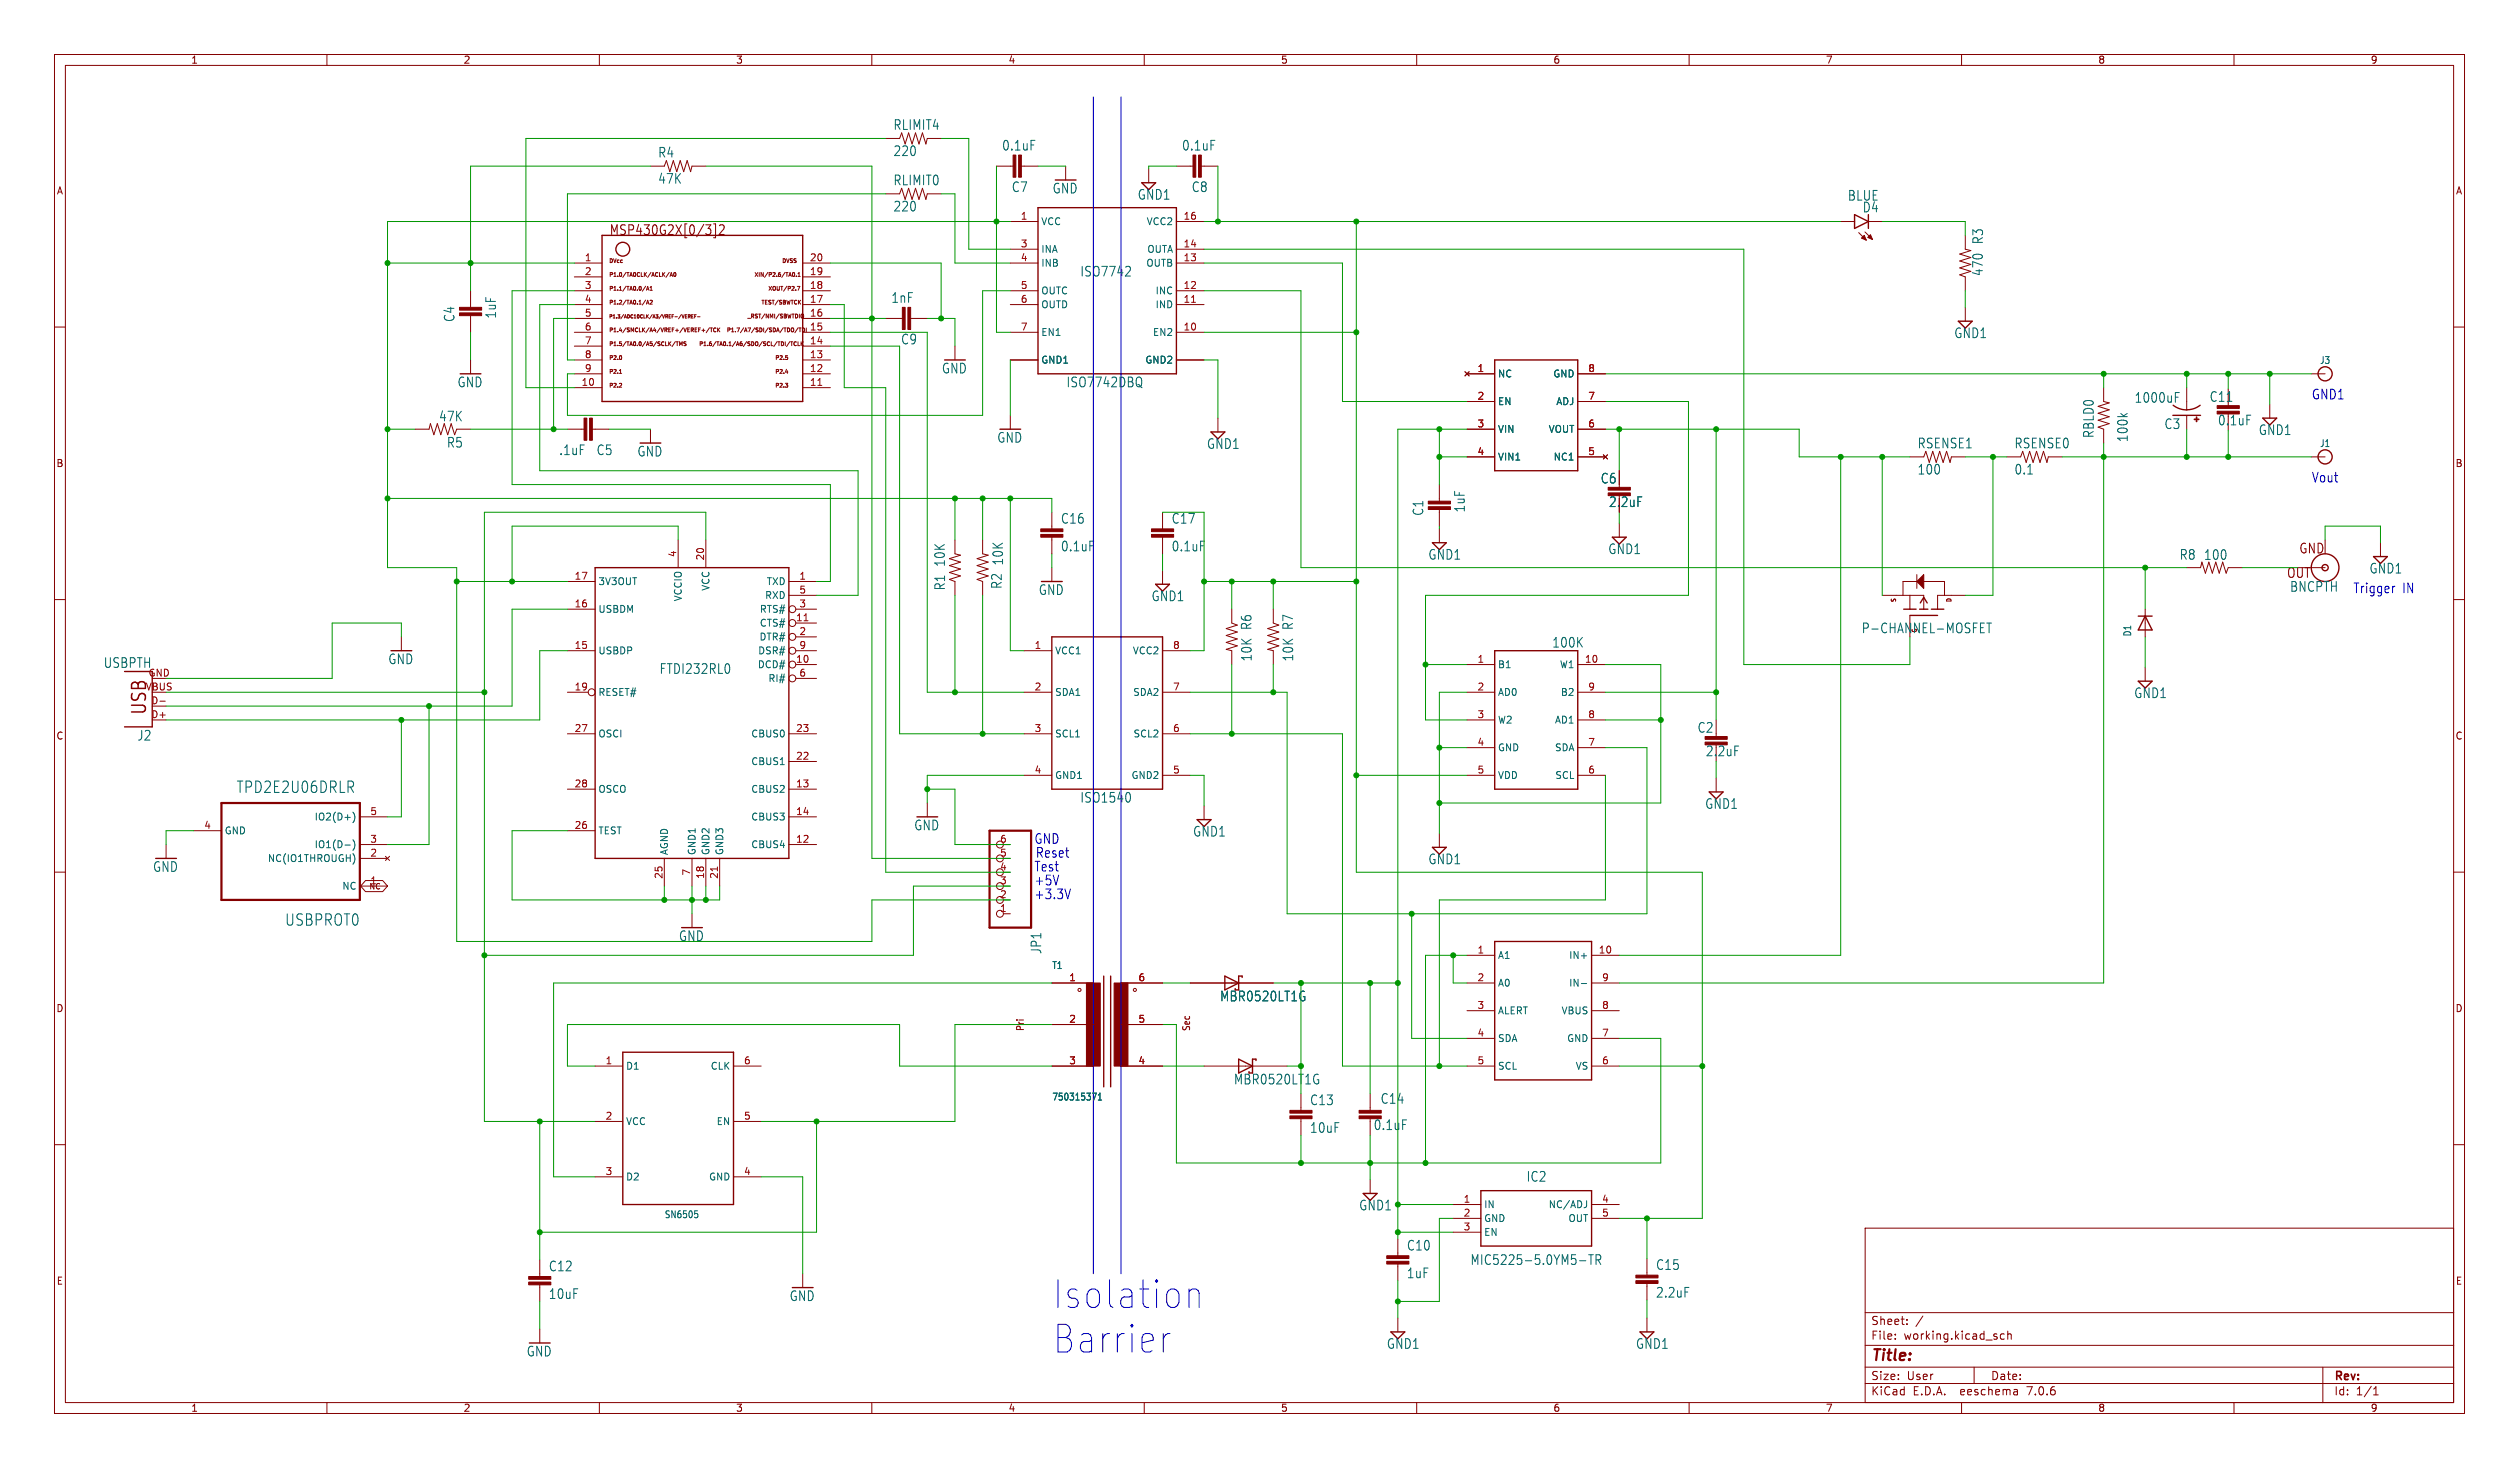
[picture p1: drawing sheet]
<svg xmlns="http://www.w3.org/2000/svg" width="462mm" height="269mm" viewBox="0 0 462 269" stroke-linecap="round" stroke-linejoin="round" font-family="sans-serif">
<defs><g id="words">
<g font-size="7.1" fill="#0000c2">
<text x="193" y="240.5">Isolation</text>
<text x="193" y="248.7">Barrier</text>
</g>
<text font-size="3.5" fill="#840000" x="27.2" y="131.3" transform="rotate(-90 27.2 131.3)">USB</text>
<g font-size="2.9" fill="#006464">
<text x="43.3" y="145.7">TPD2E2U06DRLR</text>
<text x="52.2" y="170">USBPROT0</text>
</g>
<text font-size="2.8" fill="#840000" x="343.3" y="250.2">Title:</text>
<g font-size="2.5" fill="#006464">
<text x="120.7" y="29.1">R4</text>
<text x="163.9" y="24">RLIMIT4</text>
<text x="163.9" y="28.8">220</text>
<text x="183.8" y="27.8">0.1uF</text>
<text x="216.8" y="27.8">0.1uF</text>
<text x="120.7" y="33.9">47K</text>
<text x="163.9" y="34.2">RLIMIT0</text>
<text x="185.6" y="35.5">C7</text>
<text x="193.1" y="35.7">GND</text>
<text x="218.6" y="35.5">C8</text>
<text x="163.9" y="39">220</text>
<text x="208.7" y="36.8">GND1</text>
<text x="339" y="37">BLUE</text>
<text x="341.8" y="39.2">D4</text>
<text x="364.2" y="44.9" transform="rotate(-90 364.2 44.9)">R3</text>
<text x="198.2" y="50.9">ISO7742</text>
<text x="364.1" y="50.7" transform="rotate(-90 364.1 50.7)">470</text>
<text x="83.6" y="59.2" transform="rotate(-90 83.6 59.2)">C4</text>
<text x="91.2" y="58.5" transform="rotate(-90 91.2 58.5)">1uF</text>
<text x="163.5" y="55.8">1nF</text>
<text x="165.3" y="63.4">C9</text>
<text x="358.6" y="62.2">GND1</text>
<text x="83.9" y="71.3">GND</text>
<text x="172.8" y="68.7">GND</text>
<text x="195.6" y="71.3">ISO7742DBQ</text>
<text x="80.5" y="77.5">47K</text>
<text x="391.7" y="74.1">1000uF</text>
<text x="405.4" y="73.9">C11</text>
<text x="81.9" y="82.3">R5</text>
<text x="102.5" y="83.7">.1uF</text>
<text x="109.4" y="83.7">C5</text>
<text x="116.9" y="84">GND</text>
<text x="182.9" y="81.4">GND</text>
<text x="221.4" y="82.6">GND1</text>
<text x="351.8" y="82.5">RSENSE1</text>
<text x="369.6" y="82.5">RSENSE0</text>
<text x="384.5" y="80.5" transform="rotate(-90 384.5 80.5)">RBLD0</text>
<text x="390.7" y="81.2" transform="rotate(-90 390.7 81.2)">100k</text>
<text x="397.1" y="78.9">C3</text>
<text x="407" y="78.2">0.1uF</text>
<text x="414.5" y="80">GND1</text>
<text x="293.7" y="88.9">C6</text>
<text x="351.8" y="87.3">100</text>
<text x="369.6" y="87.3">0.1</text>
<text x="261.4" y="94.7" transform="rotate(-90 261.4 94.7)">C1</text>
<text x="269" y="94.1" transform="rotate(-90 269 94.1)">1uF</text>
<text x="194.6" y="96.3">C16</text>
<text x="194.6" y="101.4">0.1uF</text>
<text x="214.9" y="96.3">C17</text>
<text x="214.9" y="101.4">0.1uF</text>
<text x="295.1" y="101.9">GND1</text>
<text x="173.6" y="104.1" transform="rotate(-90 173.6 104.1)">10K</text>
<text x="184.3" y="103.8" transform="rotate(-90 184.3 103.8)">10K</text>
<text x="262.1" y="102.9">GND1</text>
<text x="399.9" y="102.9">R8</text>
<text x="404.4" y="102.9">100</text>
<text x="419.6" y="106.3">OUT</text>
<text x="434.8" y="105.4">GND1</text>
<text x="173.7" y="108.4" transform="rotate(-90 173.7 108.4)">R1</text>
<text x="184.1" y="108.1" transform="rotate(-90 184.1 108.1)">R2</text>
<text x="190.6" y="109.4">GND</text>
<text x="211.3" y="110.5">GND1</text>
<text x="420.2" y="108.8">BNCPTH</text>
<text x="229.9" y="115.7" transform="rotate(-90 229.9 115.7)">R6</text>
<text x="237.5" y="115.7" transform="rotate(-90 237.5 115.7)">R7</text>
<text x="284.8" y="119">100K</text>
<text x="341.6" y="116.4">P-CHANNEL-MOSFET</text>
<text x="19" y="122.7">USBPTH</text>
<text x="71.2" y="122.1">GND</text>
<text x="121" y="123.8">FTDI232RL0</text>
<text x="229.9" y="121.4" transform="rotate(-90 229.9 121.4)">10K</text>
<text x="237.5" y="121.4" transform="rotate(-90 237.5 121.4)">10K</text>
<text x="391.6" y="128.3">GND1</text>
<text x="25.1" y="136.1">J2</text>
<text x="311.5" y="134.6">C2</text>
<text x="313" y="139">2.2uF</text>
<text x="198.2" y="147.5">ISO1540</text>
<text x="312.9" y="148.6">GND1</text>
<text x="167.7" y="152.5">GND</text>
<text x="218.9" y="153.7">GND1</text>
<text x="28" y="160.2">GND</text>
<text x="262.1" y="158.8">GND1</text>
<text x="124.5" y="172.9">GND</text>
<text x="191.3" y="175.1" transform="rotate(-90 191.3 175.1)">JP1</text>
<text x="223.8" y="183.9">MBR0520LT1G</text>
<text x="226.4" y="199.2">MBR0520LT1G</text>
<text x="240.3" y="203">C13</text>
<text x="253.3" y="202.7">C14</text>
<text x="240.3" y="208">10uF</text>
<text x="252" y="207.5">0.1uF</text>
<text x="280.1" y="217">IC2</text>
<text x="249.4" y="222.3">GND1</text>
<text x="100.6" y="233.4">C12</text>
<text x="258.1" y="229.6">C10</text>
<text x="269.8" y="232.3">MIC5225-5.0YM5-TR</text>
<text x="303.8" y="233.2">C15</text>
<text x="100.6" y="238.5">10uF</text>
<text x="144.8" y="238.9">GND</text>
<text x="258.1" y="234.7">1uF</text>
<text x="303.8" y="238.3">2.2uF</text>
<text x="96.6" y="249.1">GND</text>
<text x="254.4" y="247.7">GND1</text>
<text x="300.2" y="247.7">GND1</text>
</g>
<g font-size="2.5" fill="#840000">
<text x="111.8" y="43.4">MSP430G2X[0/3]2</text>
<text x="295.2" y="93.2">2.2uF</text>
<text x="421.9" y="101.8">GND</text>
</g>
<g font-size="2.5" fill="#0000c2">
<text x="424.2" y="73.4">GND1</text>
<text x="424.2" y="88.7">Vout</text>
<text x="431.8" y="109">Trigger</text>
<text x="440.9" y="109">IN</text>
<text x="189.7" y="154.9">GND</text>
<text x="189.7" y="160">Test</text>
<text x="190" y="157.5">Reset</text>
<text x="189.7" y="165.1">+3.3V</text>
<text x="189.7" y="162.6">+5V</text>
</g>
<g font-size="2.1" fill="#840000">
<text x="343.3" y="246">File:</text>
<text x="343.3" y="243.3">Sheet:</text>
<text x="349.4" y="246">working.kicad_sch</text>
<text x="343.3" y="256.2">KiCad</text>
<text x="343.3" y="253.4">Size:</text>
<text x="350" y="253.4">User</text>
<text x="351" y="256.2">E.D.A.</text>
<text x="359.9" y="256.2">eeschema</text>
<text x="365.3" y="253.4">Date:</text>
<text x="372.3" y="256.2">7.0.6</text>
<text x="428.3" y="253.6">Rev:</text>
<text x="428.3" y="256.2">Id:</text>
<text x="432.4" y="256.2">1/1</text>
</g>
<g font-size="1.8" fill="#840000">
<text x="35" y="11.9">1</text>
<text x="85" y="11.9">2</text>
<text x="135" y="11.9">3</text>
<text x="185" y="11.9">4</text>
<text x="235" y="11.9">5</text>
<text x="285" y="11.9">6</text>
<text x="335" y="11.9">7</text>
<text x="385" y="11.9">8</text>
<text x="435" y="11.9">9</text>
<text x="10.3" y="35.9">A</text>
<text x="450.6" y="35.9">A</text>
<text x="10.3" y="85.9">B</text>
<text x="450.6" y="85.9">B</text>
<text x="10.3" y="135.9">C</text>
<text x="450.6" y="135.9">C</text>
<text x="67.9" y="162.3">1</text>
<text x="10.3" y="185.9">D</text>
<text x="450.6" y="185.9">D</text>
<text x="188.1" y="189.3" transform="rotate(-90 188.1 189.3)">Pri</text>
<text x="218.6" y="189.3" transform="rotate(-90 218.6 189.3)">Sec</text>
<text x="10.3" y="235.9">E</text>
<text x="450.6" y="235.9">E</text>
<text x="35" y="259.2">1</text>
<text x="85" y="259.2">2</text>
<text x="135" y="259.2">3</text>
<text x="185" y="259.2">4</text>
<text x="235" y="259.2">5</text>
<text x="285" y="259.2">6</text>
<text x="335" y="259.2">7</text>
<text x="385" y="259.2">8</text>
<text x="435" y="259.2">9</text>
</g>
<g font-size="1.8" fill="#a90000">
<text x="187.3" y="40.4">1</text>
<text x="217.1" y="40.4">16</text>
<text x="187.3" y="45.5">3</text>
<text x="217.1" y="45.5">14</text>
<text x="107.2" y="48">1</text>
<text x="107.2" y="50.5">2</text>
<text x="107.2" y="53.1">3</text>
<text x="148.5" y="53.1">18</text>
<text x="148.5" y="50.5">19</text>
<text x="148.5" y="48">20</text>
<text x="187.3" y="48">4</text>
<text x="187.3" y="53.1">5</text>
<text x="217.1" y="53.1">12</text>
<text x="217.1" y="48">13</text>
<text x="107.2" y="55.6">4</text>
<text x="107.2" y="58.2">5</text>
<text x="148.5" y="58.2">16</text>
<text x="148.5" y="55.6">17</text>
<text x="187.3" y="55.6">6</text>
<text x="217.1" y="55.6">11</text>
<text x="107.2" y="60.7">6</text>
<text x="107.2" y="63.2">7</text>
<text x="107.2" y="65.8">8</text>
<text x="148.5" y="65.8">13</text>
<text x="148.5" y="63.2">14</text>
<text x="148.5" y="60.7">15</text>
<text x="187.3" y="60.7">7</text>
<text x="217.1" y="60.7">10</text>
<text x="106.6" y="70.9">10</text>
<text x="107.2" y="68.3">9</text>
<text x="148.5" y="70.9">11</text>
<text x="148.5" y="68.3">12</text>
<text x="271.1" y="68.3">1</text>
<text x="291.4" y="68.3">8</text>
<text x="271.1" y="73.4">2</text>
<text x="291.4" y="73.4">7</text>
<text x="271.1" y="78.5">3</text>
<text x="271.1" y="83.6">4</text>
<text x="291.4" y="83.6">5</text>
<text x="291.4" y="78.5">6</text>
<text x="105.4" y="106.4">17</text>
<text x="124.2" y="102.3" transform="rotate(-90 124.2 102.3)">4</text>
<text x="129.3" y="102.9" transform="rotate(-90 129.3 102.9)">20</text>
<text x="146.6" y="106.4">1</text>
<text x="105.4" y="111.5">16</text>
<text x="146.6" y="111.5">3</text>
<text x="146.6" y="109">5</text>
<text x="105.4" y="119.1">15</text>
<text x="146" y="114">11</text>
<text x="146.6" y="116.6">2</text>
<text x="146.6" y="119.1">9</text>
<text x="189.8" y="119.1">1</text>
<text x="215.2" y="119.1">8</text>
<text x="27.2" y="124.2">GND</text>
<text x="146" y="121.7">10</text>
<text x="146.6" y="124.2">6</text>
<text x="271.1" y="121.7">1</text>
<text x="290.8" y="121.7">10</text>
<text x="26.7" y="126.7">VBUS</text>
<text x="27.7" y="131.8">D+</text>
<text x="27.7" y="129.3">D-</text>
<text x="105.4" y="126.7">19</text>
<text x="189.8" y="126.7">2</text>
<text x="215.2" y="126.7">7</text>
<text x="271.1" y="126.7">2</text>
<text x="271.1" y="131.8">3</text>
<text x="291.4" y="131.8">8</text>
<text x="291.4" y="126.7">9</text>
<text x="105.4" y="134.4">27</text>
<text x="146" y="134.4">23</text>
<text x="189.8" y="134.4">3</text>
<text x="215.2" y="134.4">6</text>
<text x="271.1" y="136.9">4</text>
<text x="291.4" y="136.9">7</text>
<text x="146" y="139.4">22</text>
<text x="189.8" y="142">4</text>
<text x="215.2" y="142">5</text>
<text x="271.1" y="142">5</text>
<text x="291.4" y="142">6</text>
<text x="67.9" y="149.6">5</text>
<text x="105.4" y="144.5">28</text>
<text x="146" y="144.5">13</text>
<text x="146" y="149.6">14</text>
<text x="37.4" y="152.1">4</text>
<text x="67.9" y="154.7">3</text>
<text x="105.4" y="152.1">26</text>
<text x="146" y="154.7">12</text>
<text x="183.4" y="154.7">6</text>
<text x="67.9" y="157.2">2</text>
<text x="121.7" y="161.3" transform="rotate(-90 121.7 161.3)">25</text>
<text x="126.7" y="160.7" transform="rotate(-90 126.7 160.7)">7</text>
<text x="129.3" y="161.3" transform="rotate(-90 129.3 161.3)">18</text>
<text x="131.8" y="161.3" transform="rotate(-90 131.8 161.3)">21</text>
<text x="183.4" y="159.8">4</text>
<text x="183.4" y="157.2">5</text>
<text x="183.4" y="167.4">1</text>
<text x="183.4" y="164.8">2</text>
<text x="183.4" y="162.3">3</text>
<text x="271.1" y="175">1</text>
<text x="293.3" y="175">10</text>
<text x="196.1" y="180.1">1</text>
<text x="208.8" y="180.1">6</text>
<text x="271.1" y="180.1">2</text>
<text x="271.1" y="185.2">3</text>
<text x="293.9" y="185.2">8</text>
<text x="293.9" y="180.1">9</text>
<text x="196.1" y="187.7">2</text>
<text x="208.8" y="187.7">5</text>
<text x="271.1" y="190.2">4</text>
<text x="293.9" y="190.2">7</text>
<text x="111.1" y="195.3">1</text>
<text x="136.5" y="195.3">6</text>
<text x="196.1" y="195.3">3</text>
<text x="208.8" y="195.3">4</text>
<text x="271.1" y="195.3">5</text>
<text x="293.9" y="195.3">6</text>
<text x="111.1" y="205.5">2</text>
<text x="136.5" y="205.5">5</text>
<text x="111.1" y="215.6">3</text>
<text x="136.5" y="215.6">4</text>
<text x="268.5" y="220.7">1</text>
<text x="293.9" y="220.7">4</text>
<text x="268.5" y="223.3">2</text>
<text x="268.5" y="225.8">3</text>
<text x="293.9" y="223.3">5</text>
</g>
<g font-size="1.8" fill="#006464">
<text x="191" y="41.5">VCC</text>
<text x="210.4" y="41.5">VCC2</text>
<text x="191" y="46.6">INA</text>
<text x="210.5" y="46.6">OUTA</text>
<text x="191" y="49.1">INB</text>
<text x="210.3" y="49.1">OUTB</text>
<text x="191" y="54.2">OUTC</text>
<text x="191" y="56.7">OUTD</text>
<text x="212" y="56.7">IND</text>
<text x="212" y="54.2">INC</text>
<text x="191" y="61.8">EN1</text>
<text x="211.5" y="61.8">EN2</text>
<text x="191" y="66.9">GND1</text>
<text x="210.1" y="66.9">GND2</text>
<text x="274.8" y="69.4">NC</text>
<text x="285" y="69.4">GND</text>
<text x="425.7" y="67">J3</text>
<text x="274.8" y="74.5">EN</text>
<text x="285.5" y="74.5">ADJ</text>
<text x="274.8" y="79.6">VIN</text>
<text x="284.1" y="79.6">VOUT</text>
<text x="425.7" y="82.2">J1</text>
<text x="274.8" y="84.7">VIN1</text>
<text x="285" y="84.7">NC1</text>
<text x="109.7" y="107.5">3V3OUT</text>
<text x="140.6" y="107.5">TXD</text>
<text x="109.7" y="112.6">USBDM</text>
<text x="125.3" y="110.4" transform="rotate(-90 125.3 110.4)">VCCIO</text>
<text x="130.4" y="108.5" transform="rotate(-90 130.4 108.5)">VCC</text>
<text x="139.4" y="112.6">RTS#</text>
<text x="140.3" y="110.1">RXD</text>
<text x="139.3" y="117.7">DTR#</text>
<text x="139.4" y="115.2">CTS#</text>
<text x="391.3" y="116.9" transform="rotate(-90 391.3 116.9)">D1</text>
<text x="109.7" y="120.2">USBDP</text>
<text x="139" y="122.8">DCD#</text>
<text x="139" y="120.2">DSR#</text>
<text x="140.9" y="125.3">RI#</text>
<text x="193.5" y="120.2">VCC1</text>
<text x="207.8" y="120.2">VCC2</text>
<text x="274.8" y="122.8">B1</text>
<text x="286.2" y="122.8">W1</text>
<text x="109.7" y="127.9">RESET#</text>
<text x="193.5" y="127.9">SDA1</text>
<text x="207.9" y="127.9">SDA2</text>
<text x="274.8" y="127.9">AD0</text>
<text x="286.4" y="127.9">B2</text>
<text x="109.7" y="135.5">OSCI</text>
<text x="137.8" y="135.5">CBUS0</text>
<text x="193.5" y="135.5">SCL1</text>
<text x="207.9" y="135.5">SCL2</text>
<text x="274.8" y="132.9">W2</text>
<text x="285.3" y="132.9">AD1</text>
<text x="137.8" y="140.6">CBUS1</text>
<text x="193.5" y="143.1">GND1</text>
<text x="207.6" y="143.1">GND2</text>
<text x="274.8" y="138">GND</text>
<text x="274.8" y="143.1">VDD</text>
<text x="285.3" y="138">SDA</text>
<text x="285.3" y="143.1">SCL</text>
<text x="109.7" y="145.6">OSCO</text>
<text x="137.8" y="145.6">CBUS2</text>
<text x="41.1" y="153.3">GND</text>
<text x="57.6" y="155.8">IO1(D-)</text>
<text x="57.6" y="150.7">IO2(D+)</text>
<text x="109.7" y="153.3">TEST</text>
<text x="137.8" y="155.8">CBUS4</text>
<text x="137.8" y="150.7">CBUS3</text>
<text x="49.1" y="158.3">NC(IO1THROUGH)</text>
<text x="122.8" y="157" transform="rotate(-90 122.8 157)">AGND</text>
<text x="127.9" y="157" transform="rotate(-90 127.9 157)">GND1</text>
<text x="130.4" y="157" transform="rotate(-90 130.4 157)">GND2</text>
<text x="132.9" y="157" transform="rotate(-90 132.9 157)">GND3</text>
<text x="62.7" y="163.4">NC</text>
<text x="193" y="178">T1</text>
<text x="274.8" y="176.1">A1</text>
<text x="287.9" y="176.1">IN+</text>
<text x="274.8" y="181.2">A0</text>
<text x="287.9" y="181.2">IN-</text>
<text x="274.8" y="186.3">ALERT</text>
<text x="274.8" y="191.4">SDA</text>
<text x="286.5" y="186.3">VBUS</text>
<text x="287.5" y="191.4">GND</text>
<text x="114.8" y="196.4">D1</text>
<text x="130.3" y="196.4">CLK</text>
<text x="274.8" y="196.4">SCL</text>
<text x="289.1" y="196.4">VS</text>
<text x="193" y="202.1">750315371</text>
<text x="114.8" y="206.6">VCC</text>
<text x="131.4" y="206.6">EN</text>
<text x="114.8" y="216.8">D2</text>
<text x="130" y="216.8">GND</text>
<text x="272.3" y="221.8">IN</text>
<text x="284.1" y="221.8">NC/ADJ</text>
<text x="121.9" y="223.7">SN6505</text>
<text x="272.3" y="224.4">GND</text>
<text x="272.3" y="226.9">EN</text>
<text x="287.8" y="224.4">OUT</text>
</g>
<text font-size="1.4" fill="#840000" x="67.6" y="163.4">NC</text>
<g font-size="1.1" fill="#840000">
<text x="348.2" y="110.6" transform="rotate(-90 348.2 110.6)">S</text>
<text x="358.3" y="110.6" transform="rotate(-90 358.3 110.6)">D</text>
<text x="352" y="116.2" transform="rotate(-90 352 116.2)">G</text>
</g>
<g font-size="1" fill="#840000">
<text x="111.7" y="48.4">DVcc</text>
<text x="111.7" y="51">P1.0/TA0CLK/ACLK/A0</text>
<text x="111.7" y="53.5">P1.1/TA0.0/A1</text>
<text x="138.3" y="51">XIN/P2.6/TA0.1</text>
<text x="140.9" y="53.5">XOUT/P2.7</text>
<text x="143.4" y="48.4">DVSS</text>
<text x="111.7" y="56.1">P1.2/TA0.1/A2</text>
<text x="137.1" y="58.6">_RST/NMI/SBWTDIO</text>
<text x="139.6" y="56.1">TEST/SBWTCK</text>
<text x="111.7" y="61.1">P1.4/SMCLK/A4/VREF+/VEREF+/TCK</text>
<text x="111.7" y="63.7">P1.5/TA0.0/A5/SCLK/TMS</text>
<text x="128.2" y="63.7">P1.6/TA0.1/A6/SDO/SCL/TDI/TCLK</text>
<text x="133.3" y="61.1">P1.7/A7/SDI/SDA/TDO/TDI</text>
<text x="111.7" y="66.2">P2.0</text>
<text x="111.7" y="68.8">P2.1</text>
<text x="111.7" y="71.3">P2.2</text>
<text x="142.1" y="71.3">P2.3</text>
<text x="142.1" y="68.8">P2.4</text>
<text x="142.1" y="66.2">P2.5</text>
</g>
<text font-size=".8" fill="#840000" x="111.6" y="58.6">P1.3/ADC10CLK/A3/VREF-/VEREF-</text>
</g></defs>
<g fill="none" stroke="#840000" stroke-width=".18">
<path d="M10 10h442.3v249.3h-442.3zM12 12h438.3v245.3h-438.3zM60 10v2M110 10v2M160 10v2M210 10v2M260 10v2M310 10v2M360 10v2M410 10v2M119.4 30.5h2.5l.4-1 .6 2 .7-2 .6 2 .6-2 .7 2 .6-2 .6 2 .3-1h2.5M162.6 35.6h2.5l.4-1.1 .6 2.1 .7-2.1 .6 2.1 .6-2.1 .7 2.1 .6-2.1 .6 2.1 .3-1h2.5"/>
<path d="M162.6 25.4h2.5l.4-1 .6 2 .7-2 .6 2 .6-2 .7 2 .6-2 .6 2 .3-1h2.5M182.9 30.5h3M187.5 30.5h3M195.6 30.5v2.5M210.8 31v2.5M215.9 30.5h3M220.5 30.5h3M10 60h2M86.4 53.3v3.1M86.4 57.9v3.1M105.4 48.3h5.1M105.4 58.4h5.1"/>
<path d="M105.4 55.9h5.1M105.4 53.3h5.1M105.4 50.8h5.1M118.5 52.5l-.6 .9M118.5 55.1l-.6 .9M118.6 53.3l.3-.8 .2 .8M118.6 55.8l.3-.7 .2 .7M118.7 53.1h.3M118.7 55.6h.3M119.3 53.3h.4M119.3 52.7l.2-.2v.8M119.3 55.2l.3-.1 .1 .2-.4 .5h.4"/>
<path d="M122.8 50l-.6 .9M123 50.7l.2-.7 .2 .7M123 50.5h.4M123.7 50h.1a.33 .33 0 0 1 .3 .4 .33 .33 0 0 1-.4 .2zM125.8 58h.2M126.1 57.7h-.3v.6h.3M126.3 58.1l.3-.1v-.2l-.3-.1v.6M126.5 58.1l.2 .2M126.9 58h.2M127.2 57.7h-.3v.6h.3M127.5 58h.2M127.8 57.7h-.3v.6"/>
<path d="M128 58.1h.5M145.5 50h.1a.33 .33 0 0 1 .3 .4 .33 .33 0 0 1-.4 .2zM146.1 50.7h.1M146.3 52.5h.5l-.3 .8M146.5 50.7h.4M146.5 50.2l.2-.2v.7M147.1 57.7h.4v.4l-.2 .2-.3-.1zM147.3 48.3h5.1M147.3 58.4h5.1M147.3 55.9h5.1M147.3 53.3h5.1M147.3 50.8h5.1"/>
<path d="M162.6 58.4h3M167.1 58.4h3.1M185.4 48.3h5.1M185.4 55.9h5.1M185.4 53.3h5.1M185.4 40.6h5.1M185.4 45.7h5.1M215.9 48.3h5.1M215.9 55.9h5.1M215.9 53.3h5.1M215.9 40.6h5.1M215.9 45.7h5.1"/>
<path d="M337.8 40.6h2.6M341.1 42.7l1.4 1.4M342.3 42.5l1.4 1.4M342.9 40.6h2.5M360.7 43.2v2.5l1 .3-2 .6 2 .6-2 .7 2 .6-2 .6 2 .7-2 .6 1 .4v2.5M360.7 56.4v2.5M450.3 60h2M76.2 78.7h2.5l.3-1 .6 2.1 .7-2.1 .6 2.1 .6-2.1 .7 2.1 .6-2.1 .6 2.1 .4-1.1h2.6M86.4 66v2.6M104.1 78.7h3.1M105.4 71.1h5.1M105.4 68.6h5.1"/>
<path d="M105.4 66h5.1M105.4 63.5h5.1M105.4 61h5.1M108.7 78.7h3.1M113.7 68.5h.4M113.8 67.9l.1-.1v.7M114 70.3l.1 .3-.4 .4h.4M114 65.3l.1 .2-.1 .4M119.4 78.7v2.6M123.9 62.7l-.6 .9M124.1 62.7h.4M124.3 62.7v.7"/>
<path d="M124.7 63.4v-.7l.3 .5 .2-.5v.7M125.9 62.7l-.4 .1a.3 .3 0 0 0 .4 .3l-.1 .3h-.3M128.8 60.6h.6M130.2 60.1l-.6 .9M130.3 60.2h.5M130.6 60.2v.7M131.4 60.2a.32 .32 0 0 0-.4 .3 .32 .32 0 0 0 .4 .3M131.7 60.2v.7M131.8 60.5l.3 .4M132.1 60.2l-.4 .4M144.1 70.3h.5l-.3 .3M144.2 68.3h.4"/>
<path d="M144.2 65.2h.3M144.4 70.6l.2 .1-.2 .3M144.4 65.5l.2 .2-.2 .3M144.5 68v.5M145 62.7l-.6 .9M145.1 62.7h.4M145.3 62.7v.7M145.5 60.2l.2 .2-.1 .4-.1 .1M146.1 62.8a.32 .32 0 0 0-.4 .3 .32 .32 0 0 0 .4 .3M146.1 63.3v.1M146.5 62.7v.7h.3M146.5 60.1l-.6 .9"/>
<path d="M146.6 60.2h.4M146.8 60.2v.7M147 62.7v.7M147.1 63l.3 .4M147.3 60.2a.36 .36 0 0 1 .4 .3 .36 .36 0 0 1-.4 .4zM147.3 71.1h5.1M147.3 68.6h5.1M147.3 66h5.1M147.3 63.5h5.1M147.3 61h5.1M147.4 62.7l-.4 .4M148 60.2v.7"/>
<path d="M175.3 63.5v2.5M185.4 66h5.1M185.4 61h5.1M185.4 76.2v2.5M215.9 66h5.1M215.9 61h5.1M223.5 76.7v2.5M268.9 68.2l.7 .8M269.2 68.6h5.1M269.2 73.7h5.1M269.2 78.7h5.1M269.6 68.2l-.7 .8"/>
<path d="M289.6 68.6h5M289.6 73.7h5M289.6 78.7h5M386.1 71.1v2.6l1 .2-2 .6 2 .7-2 .6 2 .7-2 .6 2 .6-2 .7 1 .3v2.6M401.3 71.1v4.1M401.3 76.2v2.5M416.6 74.2v2.5M424.2 68.6h2.5M124.5 99.1v5M129.5 99.1v5M175.3 99.1v2.5l1 .3-2.1 .6 2.1 .6-2.1 .7 2.1 .6-2.1 .6 2.1 .7-2.1 .6 1.1 .4v2.5M180.3 99.1v2.5l1.1 .3-2.1 .6 2.1 .6-2.1 .7 2.1 .6-2.1 .6 2.1 .7-2.1 .6 1 .4v2.5"/>
<path d="M193 94v3M193 98.6v3M213.4 94v3M213.4 98.6v3M264.2 88.9v3M264.2 93.5v3M264.2 97v2.6M269.2 83.8h5.1M289.6 83.8h5M294.3 83.4l.7 .8M295 83.4l-.7 .8M297.2 86.4v3"/>
<path d="M297.2 96v2.6M350.5 83.8h2.6l.3-1 .7 2 .6-2 .6 2 .7-2 .6 2 .7-2 .6 2 .2-1h2.6M368.3 83.8h2.5l.4-1 .7 2 .6-2 .6 2 .7-2 .6 2 .6-2 .7 2 .2-1h2.6M424.2 83.8h2.5M426.7 99.1v2.5M436.9 99.6v2.5M10 110h2M73.7 116.8v2.6M104.1 106.7h5.1M104.1 119.4h5.1M104.1 111.8h5.1M144.8 109.2h5.1"/>
<path d="M144.8 106.7h5.1M146 119.4h3.9M146 114.3h3.9M146 111.8h3.9M146 116.8h3.9M188 119.4h5M193 104.1v2.6M213.4 119.4h5M213.4 104.6v2.6M226.1 111.8v2.5l1 .4-2.1 .6 2.1 .7-2.1 .6 2.1 .6-2.1 .7 2.1 .6-2.1 .6 1.1 .3v2.5M233.7 111.8v2.5l1 .4-2 .6 2 .7-2 .6 2 .6-2 .7 2 .6-2 .6 1 .3v2.5M345.4 109.2h7.7v2.6"/>
<path d="M350.5 109.2v2.6M350.5 113v1.3M351.8 106.7h-2.6v2.5M351.8 105.4v2.6M353.1 106.7h3.8v2.5M360.7 109.2h-5.1v2.6M393.7 111.8v5M401.3 104.1h2.6l.2-1 .6 2.1 .7-2.1 .6 2.1 .7-2.1 .6 2.1 .6-2.1 .7 2.1 .3-1.1h2.6M421.6 104.1h5.1M450.3 110h2M27.9 129.5h2.6M104.1 127h3.8"/>
<path d="M104.1 134.6h5.1M144.8 134.6h5.1M144.8 139.7h5.1M146 121.9h3.9M146 124.5h3.9M188 127h5M188 134.6h5M213.4 127h5M213.4 134.6h5M269.2 127h5.1M269.2 121.9h5.1M269.2 132.1h5.1"/>
<path d="M269.2 137.2h5.1M289.6 127h5M289.6 121.9h5M289.6 132.1h5M289.6 137.2h5M315 132.1v3M393.7 122.4v2.6M10 160h2M30.5 154.9v2.6M35.6 152.4h5M66 157.5h5.1M66 154.9h5.1"/>
<path d="M66 149.9h5.1M70.7 157.1l.8 .8M71.5 157.1l-.8 .8M104.1 152.4h5.1M104.1 144.8h5.1M121.9 157.5v5.1M127 157.5v5.1M129.5 157.5v5.1M132.1 157.5v5.1M144.8 154.9h5.1M144.8 149.9h5.1M144.8 144.8h5.1"/>
<path d="M170.2 147.3v2.6M184.1 157.5h1.3M184.1 154.9h1.3M188 142.2h5M213.4 142.2h5M221 147.8v2.6M264.2 152.9v2.5M269.2 142.2h5.1M289.6 142.2h5M315 142.7v2.6M450.3 160h2M66 162.6h5.1"/>
<path d="M67.1 161.5h3.1l.9 1.1-.9 1h-3.1l-.9-1zM127 167.6v2.6M184.1 162.6h1.3M184.1 167.6h1.3M184.1 165.1h1.3M184.1 160h1.3M269.2 175.3h5.1M292.1 175.3h5.1M109.2 195.6h5.1M134.6 195.6h5.1M193 180.3h7.7M193 195.6h7.7"/>
<path d="M193 188h7.7M205.7 180.3h7.7M205.7 195.6h7.7M205.7 188h7.7M218.4 180.3h15.3M221 195.6h15.2M269.2 180.3h5.1M269.2 185.4h5.1M269.2 190.5h5.1M269.2 195.6h5.1M292.1 180.3h5.1M292.1 185.4h5.1"/>
<path d="M292.1 190.5h5.1M292.1 195.6h5.1M10 210h2M109.2 205.7h5.1M109.2 215.9h5.1M134.6 205.7h5.1M134.6 215.9h5.1M238.8 200.7v3M238.8 205.2v3.1M251.5 200.7v3M251.5 216.4v2.5M450.3 210h2"/>
<path d="M99.1 231.1v3.1M99.1 235.7v3.1M147.3 233.7v2.5M256.5 227.3v3.1M256.5 231.9v3.1M266.7 221h5.1M266.7 223.5h5.1M266.7 226.1h5.1M292.1 221h5.1M292.1 223.5h5.1M302.3 230.9v3M302.3 235.5v3"/>
<path d="M342.3 225.3h108v32h-108zM60 257.3v2M99.1 243.8v2.6M110 257.3v2M160 257.3v2M210 257.3v2M256.5 241.8v2.5M260 257.3v2M302.3 241.8v2.5M310 257.3v2M342.3 253.8h108M342.3 250.8h108"/>
<path d="M342.3 246.8h108M342.3 240.8h108M347.8 245.6v.1M347.8 244.8v.1M350 242.9v.1M350 242.1v.1M352.9 241.4l-1.3 2M360 257.3v2M362.3 250.8v3M367.8 244.8l-.4-.1-.3 .3v.4l.2 .2h.5M368.5 244.8l.2-.1 .3 .1 .1 .9M368.5 244.2v1.5"/>
<path d="M370.2 255l.1 .9M370.3 255.8l-.2 .1M370.3 255.3h-.2M410 257.3v2M426.3 250.8v6.5M435.6 255.9h.9M435.6 254.8l.4-.4v1.5"/>
<circle cx="145.4" cy="114.3" r=".63"/>
<circle cx="145.4" cy="119.4" r=".63"/>
<circle cx="145.4" cy="116.8" r=".63"/>
<circle cx="145.4" cy="111.8" r=".63"/>
<circle cx="108.6" cy="127" r=".63"/>
<circle cx="145.4" cy="121.9" r=".63"/>
<circle cx="145.4" cy="124.5" r=".63"/>
<circle cx="183.5" cy="154.9" r=".63"/>
<circle cx="183.5" cy="157.5" r=".63"/>
<circle cx="183.5" cy="160" r=".63"/>
<circle cx="183.5" cy="167.6" r=".63"/>
<circle cx="183.5" cy="162.6" r=".63"/>
<circle cx="183.5" cy="165.1" r=".63"/>
<circle cx="198.1" cy="181.6" r=".28"/>
<circle cx="208.3" cy="181.6" r=".28"/>
</g>
<g fill="#840000" stroke="#840000" stroke-width=".18">
<path d="M262.1 91.9h4.1v.6h-4.1z"/>
<path d="M262.1 93h4.1v.5h-4.1z"/>
<path d="M295.1 90.4h4.1v.5h-4.1z"/>
<path d="M295.1 89.4h4.1v.5h-4.1z"/>
<path d="M353.1 105.4v2.6l-1.3-1.3z"/>
<path d="M191 98h4.1v.6h-4.1z"/>
<path d="M191 97h4.1v.5h-4.1z"/>
<path d="M107.2 76.7h.5v4.1h-.5z"/>
<path d="M108.2 76.7h.5v4.1h-.5z"/>
<path d="M341.6 43.7l.5-.5 .4 .9z"/>
<path d="M342.8 43.6l.5-.5 .4 .8z"/>
<path d="M84.3 56.4h4.1v.5h-4.1z"/>
<path d="M84.3 57.4h4.1v.5h-4.1z"/>
<path d="M406.9 75.4h4.1v.5h-4.1z"/>
<path d="M406.9 74.4h4.1v.5h-4.1z"/>
<path d="M402.7 76.9h.9v.1h-.9z"/>
<path d="M403.1 76.5h.1v.9h-.1z"/>
<path d="M165.6 56.4h.5v4.1h-.5z"/>
<path d="M166.6 56.4h.5v4.1h-.5z"/>
<path d="M312.9 136.1h4.1v.6h-4.1z"/>
<path d="M312.9 135.1h4.1v.5h-4.1z"/>
<path d="M254.5 231.4h4.1v.5h-4.1z"/>
<path d="M254.5 230.4h4.1v.5h-4.1z"/>
<path d="M300.2 235h4.1v.5h-4.1z"/>
<path d="M300.2 233.9h4.1v.5h-4.1z"/>
<path d="M236.7 204.7h4.1v.5h-4.1z"/>
<path d="M236.7 203.7h4.1v.5h-4.1z"/>
<path d="M249.4 204.7h4.1v.5h-4.1z"/>
<path d="M249.4 203.7h4.1v.5h-4.1z"/>
<path d="M199.4 180.3h2.5v15.3h-2.5z"/>
<path d="M204.5 180.3h2.5v15.3h-2.5z"/>
<path d="M97 235.2h4.1v.5h-4.1z"/>
<path d="M97 234.2h4.1v.5h-4.1z"/>
<path d="M185.9 28.4h.5v4.1h-.5z"/>
<path d="M186.9 28.4h.6v4.1h-.6z"/>
<path d="M218.9 28.4h.6v4.1h-.6z"/>
<path d="M220 28.4h.5v4.1h-.5z"/>
<path d="M211.3 98h4.1v.6h-4.1z"/>
<path d="M211.3 97h4.1v.5h-4.1z"/>
</g>
<g fill="none" stroke="#840000" stroke-width=".25">
<path d="M190.5 38.1h25.4v30.5h-25.4zM209.5 33.5h2.6l-1.3 1.3zM340.4 39.4l2.5 1.2-2.5 1.3zM342.9 39.4v2.5M110.5 43.2h36.8v30.5h-36.8zM359.4 58.9h2.5l-1.2 1.3zM222.2 79.2h2.6l-1.3 1.3zM274.3 66h15.3v20.4h-15.3zM398.8 76.2h5.1M398.8 74.3a4.1 4.1 0 0 0 5 0M415.3 76.7h2.5l-1.2 1.3zM262.9 99.6h2.5l-1.2 1.2z"/>
<path d="M295.9 98.6h2.5l-1.2 1.2zM109.2 104.1h35.6v53.4h-35.6zM193 116.8h20.4v28h-20.4zM212.1 107.2h2.5l-1.2 1.3zM274.3 119.4h15.3v25.4h-15.3zM349.4 111.8h2.3M350.5 112.9h5.1M352.3 111.8h1.5M352.4 110.6l.7-1 .6 1M354.5 111.8h2.2M392.4 113h2.6M393.7 113l1.3 2.6h-2.6z"/>
<path d="M435.6 102.1h2.5l-1.2 1.3zM22.9 123.2h5v10.2h-5M392.4 125h2.6l-1.3 1.2zM219.7 150.4h2.5l-1.2 1.2zM262.9 155.4h2.5l-1.2 1.3zM313.7 145.3h2.5l-1.2 1.3zM202.6 179.1v20.3M203.8 179.1v20.3M224.8 179.1l2.5 1.2-2.5 1.3zM228 179.3v-.2h-.7v2.5M274.3 172.7h17.8v25.4h-17.8zM114.3 193h20.3v28h-20.3z"/>
<path d="M227.3 194.3l2.6 1.3-2.6 1.3zM230.5 194.6v-.3h-.6v2.6M250.2 218.9h2.5l-1.2 1.3zM271.8 218.4h20.3v10.2h-20.3zM255.3 244.3h2.5l-1.3 1.3zM301 244.3h2.5l-1.2 1.3z"/>
<circle cx="114.3" cy="45.7" r="1.27"/>
<circle cx="426.7" cy="68.6" r="1.3"/>
<circle cx="426.7" cy="83.8" r="1.3"/>
<circle cx="426.7" cy="104.1" r=".57"/>
<circle cx="426.7" cy="104.1" r="2.54"/>
</g>
<g fill="none" stroke="#006464" stroke-width=".18">
<path d="M207.2 48.9l.3 .3-.1 .4-.9 1h1M209.1 70.6l.2 .3M209.2 69.2l.1 .1a1.43 1.43 0 0 1 0 1.6M209.3 70.9l.3 .2M209.3 70.9l-.1 .1M399.2 72.9h.5M399.2 72h.8M372.1 87h.9M363.5 116.1h.7M363.5 114.3h.7M364.6 114.3h.9M365.1 114.3v1.8"/>
<path d="M133.8 121.9l.1 .5-.1 1M63.3 155h1M64.3 144.4l.6 1M64.8 149a1.46 1.46 0 0 1 0 1.9M64.8 154.1a1.46 1.46 0 0 1 0 1.9M64.8 143.5v.7M65.1 157.2v.8M207.2 145.5l.3 .6-.3 1M239 181.8l.4 .1M239.2 182.9h.3v.5l-.5 .2M241.6 197.1l.3 .1M241.7 198.1h.3v.6l-.4 .2"/>
<path d="M290.2 180.4h1M200.5 200.5h.7l-.5 1.3M201.6 201.8h.6M201.6 200.9l.3-.4v1.3M127.5 222.1h.5M127.9 222.6l.2 .3v.3l-.2 .2M289.9 231.3h1.1M291.2 220.3v.9l-.2 .3M291.6 230.2h.8M292 230.2v1.8M292.9 231.1l.7-.1 .2-.2-.2-.5-.7-.1v1.8M293.3 231.1l.5 .9"/>
</g>
<path d="M129.5 41.2h1l-.5 .7 .4 .2 .1 .6-.3 .3h-.5M131 41.1h.3v2.5h-.3M132 41.4l.3-.2h.3l.2 .2 .1 .3-.1 .3-.8 1h.9" fill="none" stroke="#840000" stroke-width=".19"/>
<path d="M218.7 55.5h.7M150.1 70.7h.7M147.6 113.9h.7M29.4 128.6h.9M131.7 159.1v.7" fill="none" stroke="#a90000" stroke-width=".18"/>
<path d="M40.6 147.3h25.4v17.8h-25.4zM181.6 152.4h7.6v17.8h-7.6z" fill="none" stroke="#840000" stroke-width=".41"/>
<path d="M200.7 17.8v215.9M205.7 17.8v215.9M439.5 107.6h-.3M196.5 163.1l-.5 1.8M218.2 236.5v3.4M218.2 237a1.06 1.06 0 0 1 1.7-.3l.2 .5v2.7M214.7 244.7a1.13 1.13 0 0 0-1.2 .9" fill="none" stroke="#0000c2" stroke-width=".18"/>
<g fill="none" stroke="#009600" stroke-width=".18">
<path d="M119.4 30.5h-33v22.8M129.5 30.5h30.5v127h25.4M162.6 25.4h-66.1v45.7h8.9M162.6 35.6h-58.5v30.4h1.3M172.7 25.4h5.1v20.3h7.6M172.7 35.6h2.6v12.7h10.1M182.9 30.5v30.5h2.5M190.5 30.5h5.1M215.9 30.5h-5.1v.5M223.5 30.5v10.1M71.1 48.3h34.3M105.4 53.3h-11.4v35.6h58.4v17.8h-2.5"/>
<path d="M105.4 55.9h-6.3v30.5h58.4v22.8h-7.6M105.4 58.4h-3.8v20.3M152.4 55.9h2.5v15.2h7.7v88.9h22.8M152.4 58.4h10.2M152.4 48.3h20.3v10.1M170.2 58.4h5.1v5.1M185.4 40.6h-114.3v63.5h12.7v68.6h76.2v-7.6h25.4M185.4 53.3h-5.1v22.9h-76.2v-7.6h1.3M221 40.6h116.8M221 45.7h99v76.2h30.5v-5.1M221 48.3h25.4v25.4h22.8M221 53.3h17.8v50.8h162.5"/>
<path d="M248.9 40.6v119.4h63.5v63.5h-15.2M345.4 40.6h15.3v2.6M360.7 53.3v3.1M71.1 78.7h5.1M86.4 78.7h17.7M86.4 61v5M111.8 78.7h7.6M152.4 61h17.8v66h17.8M152.4 63.5h12.7v71.1h22.9M185.4 66v10.2M221 61h27.9M221 66h2.5v10.7"/>
<path d="M264.2 78.7v10.2M269.2 78.7h-12.7v148.6M294.6 73.7h15.3v35.5h-48.3v22.9h7.6M294.6 68.6h129.6M294.6 78.7h35.6v5.1h20.3M297.2 78.7v7.7M315 78.7v53.4M386.1 68.6v2.5M401.3 68.6v2.5M401.3 78.7v5.1M408.9 68.6v2.8M408.9 79v4.8"/>
<path d="M416.6 68.6v5.6M71.1 91.4h121.9v2.6M124.5 99.1v-2.6h-30.5v10.2M129.5 99.1v-5.1h-40.6v111.7h20.3M175.3 91.4v7.7M180.3 91.4v7.7M185.4 91.4v28h2.6M213.4 94h7.6v25.4h-2.6M264.2 96.5v.5M264.2 83.8h5M297.2 94v2M337.8 83.8v91.5h-40.6"/>
<path d="M345.4 83.8v25.4M360.7 83.8h7.6M365.8 83.8v25.4h-5.1M378.5 83.8h45.7M386.1 81.3v99h-88.9M426.7 99.1v-2.6h10.2v3.1M73.7 116.8v-2.5h-12.7v10.2h-30.5M83.8 106.7h20.3M104.1 111.8h-10.1v17.7h-63.5M104.1 119.4h-5v12.7h-68.6M175.3 109.2v17.8M180.3 109.2v25.4"/>
<path d="M193 101.6v2.5M213.4 101.6v3M221 106.7h27.9M226.1 106.7v5.1M233.7 106.7v5.1M393.7 104.1v7.7M393.7 116.8v5.6M411.5 104.1h10.1M30.5 127h58.4M73.7 132.1v17.8h-2.6M78.7 129.5v25.4h-7.6M218.4 127h17.8v40.6h66.1v-30.4h-7.7"/>
<path d="M218.4 134.6h28v61h22.8M226.1 121.9v12.7M233.7 121.9v5.1M261.6 121.9h7.6M264.2 137.2h5M269.2 127h-5v25.9M294.6 132.1h10.2M294.6 127h20.4M294.6 121.9h10.2v25.4h-40.6M315 139.7v3M35.6 152.4h-5.1v2.5M104.1 152.4h-10.1v12.7h38.1v-2.5"/>
<path d="M170.2 144.8h5.1v10.1h10.1M188 142.2h-17.8v5.1M218.4 142.2h2.6v5.6M248.9 142.2h20.3M294.6 142.2v22.9h-30.4v30.5M121.9 162.6v2.5M127 162.6v5M129.5 162.6v2.5M185.4 162.6h-17.8v12.7h-78.7M259.1 167.6v22.9h10.1M266.7 175.3v5h2.5M269.2 175.3h-7.6v38.1"/>
<path d="M109.2 195.6h-5.1v-7.6h61v7.6h27.9M193 180.3h-91.4v35.6h7.6M193 188h-17.7v17.7h-35.6M213.4 188h2.5v25.4h88.9v-22.9h-7.6M213.4 195.6h7.6M213.4 180.3h5M233.7 180.3h22.8M236.2 195.6h2.6M238.8 180.3v20.4M251.5 180.3v20.4M297.2 195.6h15.2M99.1 205.7v25.4"/>
<path d="M139.7 215.9h7.6v17.8M149.9 205.7v20.4h-50.8M238.8 208.3v5.1M251.5 208.3v8.1M99.1 238.8v5M256.5 235v6.8M256.5 221h10.2M256.5 226.1h10.2M266.7 223.5h-2.5v15.3h-7.7M302.3 223.5v7.4M302.3 238.5v3.3"/>
</g>
<g fill="#009600" stroke="#009600" stroke-width=".18">
<circle cx="71.1" cy="48.3" r=".46"/>
<circle cx="71.1" cy="78.7" r=".46"/>
<circle cx="86.4" cy="48.3" r=".46"/>
<circle cx="94" cy="106.7" r=".46"/>
<circle cx="73.7" cy="132.1" r=".46"/>
<circle cx="83.8" cy="106.7" r=".46"/>
<circle cx="71.1" cy="91.4" r=".46"/>
<circle cx="121.9" cy="165.1" r=".46"/>
<circle cx="88.9" cy="175.3" r=".46"/>
<circle cx="170.2" cy="144.8" r=".46"/>
<circle cx="88.9" cy="127" r=".46"/>
<circle cx="129.5" cy="165.1" r=".46"/>
<circle cx="78.7" cy="129.5" r=".46"/>
<circle cx="180.3" cy="134.6" r=".46"/>
<circle cx="175.3" cy="127" r=".46"/>
<circle cx="180.3" cy="91.4" r=".46"/>
<circle cx="175.3" cy="91.4" r=".46"/>
<circle cx="101.6" cy="78.7" r=".46"/>
<circle cx="302.3" cy="223.5" r=".46"/>
<circle cx="312.4" cy="195.6" r=".46"/>
<circle cx="264.2" cy="137.2" r=".46"/>
<circle cx="264.2" cy="147.3" r=".46"/>
<circle cx="304.8" cy="132.1" r=".46"/>
<circle cx="315" cy="127" r=".46"/>
<circle cx="264.2" cy="83.8" r=".46"/>
<circle cx="264.2" cy="78.7" r=".46"/>
<circle cx="297.2" cy="78.7" r=".46"/>
<circle cx="315" cy="78.7" r=".46"/>
<circle cx="248.9" cy="61" r=".46"/>
<circle cx="248.9" cy="40.6" r=".46"/>
<circle cx="248.9" cy="106.7" r=".46"/>
<circle cx="386.1" cy="68.6" r=".46"/>
<circle cx="386.1" cy="83.8" r=".46"/>
<circle cx="365.8" cy="83.8" r=".46"/>
<circle cx="401.3" cy="83.8" r=".46"/>
<circle cx="408.9" cy="68.6" r=".46"/>
<circle cx="401.3" cy="68.6" r=".46"/>
<circle cx="416.6" cy="68.6" r=".46"/>
<circle cx="408.9" cy="83.8" r=".46"/>
<circle cx="393.7" cy="104.1" r=".46"/>
<circle cx="266.7" cy="175.3" r=".46"/>
<circle cx="256.5" cy="180.3" r=".46"/>
<circle cx="259.1" cy="167.6" r=".46"/>
<circle cx="238.8" cy="195.6" r=".46"/>
<circle cx="264.2" cy="195.6" r=".46"/>
<circle cx="251.5" cy="180.3" r=".46"/>
<circle cx="337.8" cy="83.8" r=".46"/>
<circle cx="345.4" cy="83.8" r=".46"/>
<circle cx="256.5" cy="221" r=".46"/>
<circle cx="261.6" cy="213.4" r=".46"/>
<circle cx="256.5" cy="226.1" r=".46"/>
<circle cx="256.5" cy="238.8" r=".46"/>
<circle cx="261.6" cy="121.9" r=".46"/>
<circle cx="226.1" cy="106.7" r=".46"/>
<circle cx="233.7" cy="106.7" r=".46"/>
<circle cx="248.9" cy="142.2" r=".46"/>
<circle cx="251.5" cy="213.4" r=".46"/>
<circle cx="238.8" cy="180.3" r=".46"/>
<circle cx="238.8" cy="213.4" r=".46"/>
<circle cx="233.7" cy="127" r=".46"/>
<circle cx="226.1" cy="134.6" r=".46"/>
<circle cx="149.9" cy="205.7" r=".46"/>
<circle cx="99.1" cy="226.1" r=".46"/>
<circle cx="99.1" cy="205.7" r=".46"/>
<circle cx="127" cy="165.1" r=".46"/>
<circle cx="182.9" cy="40.6" r=".46"/>
<circle cx="223.5" cy="40.6" r=".46"/>
<circle cx="221" cy="106.7" r=".46"/>
<circle cx="185.4" cy="91.4" r=".46"/>
<circle cx="160" cy="58.4" r=".46"/>
<circle cx="172.7" cy="58.4" r=".46"/>
</g>
<use href="#words"/>
</svg>
